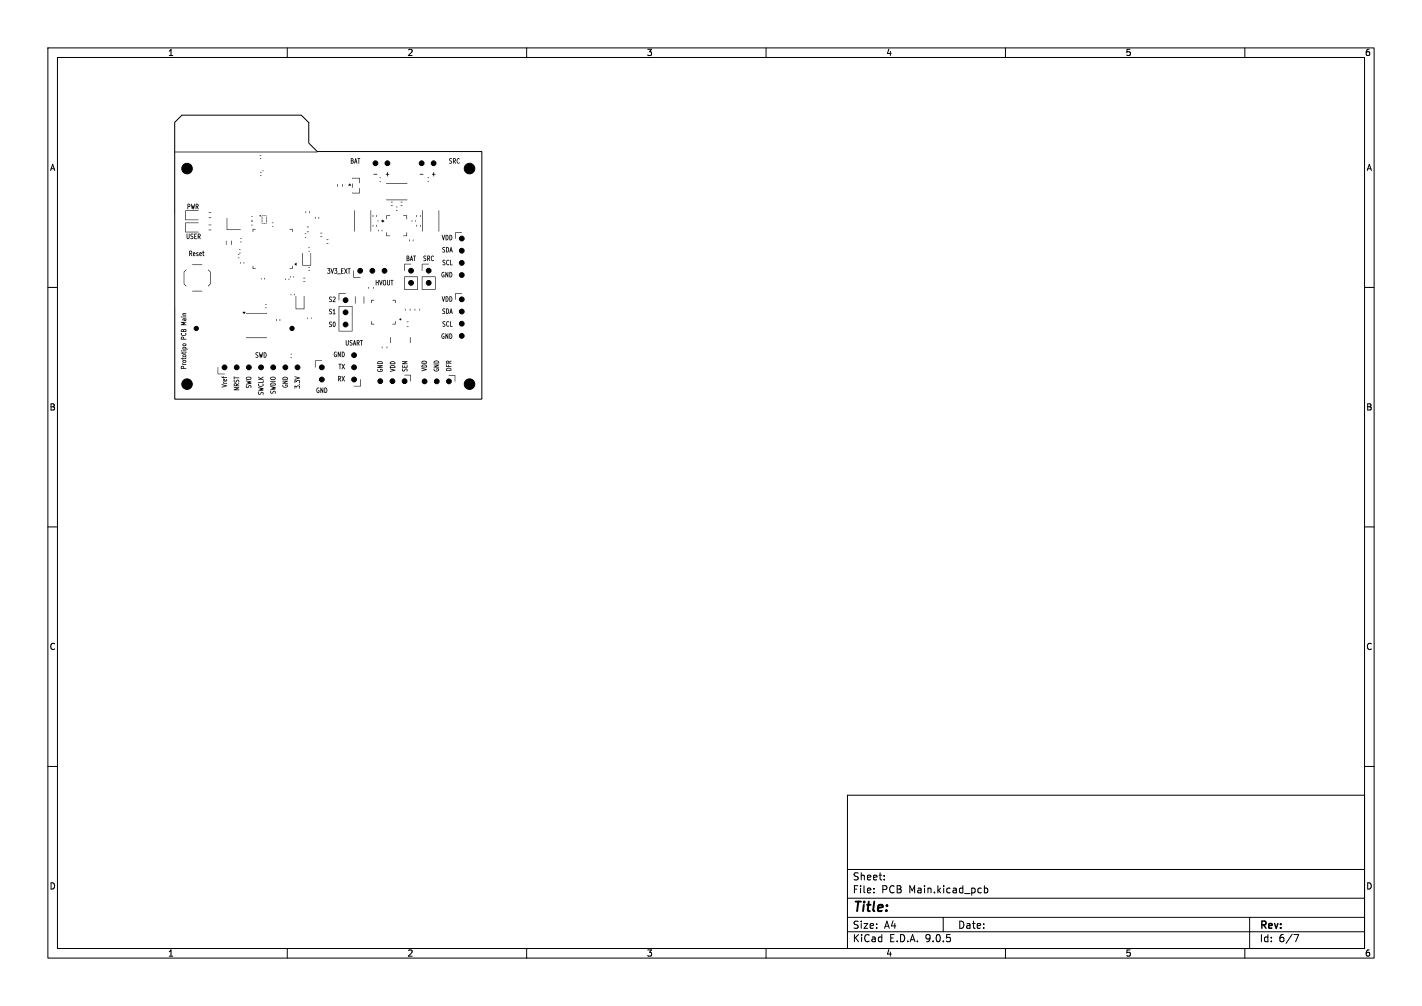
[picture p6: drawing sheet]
<svg xmlns="http://www.w3.org/2000/svg" width="297mm" height="210mm" viewBox="0 0 297 210" stroke-linecap="round" stroke-linejoin="round" font-family="sans-serif">
<defs><g id="words">
<text font-size="2.8" x="178" y="190.9">Title:</text>
<g font-size="2.1">
<text x="178" y="184">Sheet:</text>
<text x="178" y="186.7">File:</text>
<text x="184.1" y="186.7">PCB</text>
<text x="189.9" y="186.7">Main.kicad_pcb</text>
<text x="178" y="196.9">KiCad</text>
<text x="178" y="194.1">Size:</text>
<text x="184.7" y="194.1">A4</text>
<text x="185.7" y="196.9">E.D.A.</text>
<text x="193.3" y="196.9">9.0.5</text>
<text x="200" y="194.1">Date:</text>
<text x="263" y="194.3">Rev:</text>
<text x="263" y="196.9">Id:</text>
<text x="267.1" y="196.9">6/7</text>
</g>
<g font-size="1.8">
<text x="35" y="11.9">1</text>
<text x="85" y="11.9">2</text>
<text x="135" y="11.9">3</text>
<text x="185" y="11.9">4</text>
<text x="235" y="11.9">5</text>
<text x="285" y="11.9">6</text>
<text x="10.3" y="35.9">A</text>
<text x="285.4" y="35.9">A</text>
<text x="10.3" y="85.9">B</text>
<text x="285.3" y="85.9">B</text>
<text x="10.3" y="135.9">C</text>
<text x="285.3" y="135.9">C</text>
<text x="10.3" y="185.9">D</text>
<text x="285.3" y="185.9">D</text>
<text x="35" y="199.9">1</text>
<text x="85" y="199.9">2</text>
<text x="135" y="199.9">3</text>
<text x="185" y="199.9">4</text>
<text x="235" y="199.9">5</text>
<text x="285" y="199.9">6</text>
</g>
</g></defs>
<g fill="none" stroke="#000" stroke-width=".21">
<path d="M10 10h277v190h-277zM12 12h273v186h-273zM60 10v2M110 10v2M160 10v2M210 10v2M260 10v2M38 24h24.9l1.6 1.6v4.3l1.8 1.7h34.3v51.7h-64.1v-57.8zM10 60h2M285 60h2M10 110h2M285 110h2"/>
<path d="M10 160h2M177 166h108v32h-108zM285 160h2M60 198v2M110 198v2M160 198v2M177 194.5h108M177 191.5h108M177 187.5h108M177 181.5h108M182.5 186.3v.1M182.5 185.5v.1"/>
<path d="M184.7 183.6v.1M184.7 182.8v.1M197 191.5v3M205.6 184.9v1.5M205.6 185.5l.4-.1 .3 .3-.1 .6h-.6M210 198v2M260 198v2M261 191.5v6.5M270.2 195.1h1l-.6 1.5"/>
</g>
<g fill="#000">
<path d="M54.3 33.1l.3 .1h-.3zM54.3 32.4h.3zM54.3 36.6l.3 .1h-.3zM54.3 35.9l.3 .1zM36.5 31.7h29.8l-29.7 .1zM70.5 38.4v.6zM71.5 38.4l.1 .6zM73 38.3l.3 .5-.5-.1zM73.3 33h.3l.2 .3 .1 .6-.2 .3-.4-.1 .4-.2v-.2l-.3-.1v.4h-.1v-.5l.4-.1-.3-.2v.3h-.1zM73.5 38.3l.1 .1v.8zM74.2 33l.2 .1 .2 1.1-.2-.3h-.2l-.1 .3-.1-.1v-.4h.4l-.1-.3-.1 .3h-.2zM73.6 37.1h1.5l.1 1.1h-.2v-1l-1.4 .1z"/>
<path d="M73.6 40.2h1.4v-.9h.2l-.1 1.1h-1.5zM74.6 33l.7 .1-.3 .1v1l-.1-1zM78 36.3l.8 .1-.7 .1zM79.3 37.8l.3 .1h-.3zM79.3 37.1h.3zM80.9 35.9l.1 .4 .3 .1-.3 .1v.3l-.1-.3-.3-.1 .3-.1zM80.7 38.3h4.4l-4.4 .1zM87.7 36.3l.7 .1-.7 .1zM89.3 37.8l.3 .1h-.3zM89.3 37.1h.3l-.3 .1zM90.5 35.9l.2 .4 .3 .1-.3 .1-.1 .3-.1-.3-.3-.1 .3-.1zM93.9 33.1h.5l-.4 .2 .4 .5-.2 .4-.4-.1 .5-.2-.4-.4z"/>
<path d="M94.6 33l.6 .2v.3l-.2 .2 .2 .5-.4-.5v.4h-.2v-.6l.5-.1-.1-.2h-.2v.3h-.2zM95.5 33.1h.4l.1 .1h-.1a.35 .35 0 0 0-.4 .4 .35 .35 0 0 0 .4 .3h.1v.2l-.3 .1-.3-.3v-.4zM38.8 56.3l.1 .1-.4 .4v2.4l.4 .6-.5-.5v-2.5zM39 48.8h.1l.1 1 .2-.2v-.8h.2v.9l-.2 .2h-.2l-.2-.2zM39.2 42.6l.4-.1 .2 .3-.1 .4h-.4l-.1 .5-.1-.6h.4l.1-.3-.3-.1v.4h-.2zM39.6 52.3l.5 .2v.3l-.2 .2 .2 .5-.3-.5-.1 .4h-.2v-.6l.5-.1-.1-.2h-.2v.3h-.2zM39.9 48.8l.5 .1-.5 .1 .5 .5-.2 .4-.4-.1 .4-.2-.4-.3zM40.4 52.7h.4v.3l-.3 .1v.2h.3l-.1 .2-.4-.1v-.5h.4h-.4zM39.9 42.6h.1l.1 .6 .2-.4 .1 .4 .2-.6h.1l-.2 1.1-.2-.4-.1 .3h-.1zM40.6 48.8h.5l-.4 .1v.3l.3 .1-.3 .1v.4h.4l-.1 .1h-.4zM40.9 42.6l.5 .1 .1 .3-.2 .2 .1 .5-.3-.5-.1 .5h-.1v-.6l.4-.2v-.2h-.3v.4h-.1zM41 52.7h.4l-.3 .2 .4 .3-.2 .3-.3-.1 .3-.2-.3-.2z"/>
<path d="M38.7 46.5h2.7v.1h-2.6v1.8l2.7 .1h-2.8zM38.7 43.9h2.7v.1h-2.6v1.8l2.7 .1-2.8 .1zM41.3 48.8l.6 .1v.3l-.2 .2 .2 .5-.4-.5-.1 .5h-.1v-.6l.5-.1-.1-.3h-.2v.4h-.2zM41.7 52.7h.4v.3l-.3 .1v.2h.3l-.1 .2-.3-.1-.1-.5h.4h-.4zM40.1 55.2l2.1 .1zM42.4 52.3l.1 .3 .2 .1-.2 .1 .1 .7-.2-.2-.2-.6zM43.5 56.3l.5 .5v2.5l-.5 .5-.1-.1 .5-.5v-2.4zM43.6 48h.5zM43.6 46.9l.5 .1zM43.6 45.4l.5 .1zM43.6 44.4h.5zM47.2 50.3h.1v.8z"/>
<path d="M47.4 45.5h.1v2.4l2.8 .1h-2.9zM48.3 50.2l.1 .9zM49.7 53.8l.3 .1h-.3zM49.7 53.1h.3zM49.9 52.8h.4zM49.9 52.1h.4zM50.2 54.7h.1v.3zM50.2 50.5h.3l-.3 .1zM50.2 49.7l.3 .1h-.3zM50.9 54.7h.1v.3zM52.5 46.9l.3 .1h-.3zM52.5 46.2l.3 .1z"/>
<path d="M52.5 45.9l.3 .1zM52.5 45.2l.3 .1zM52.8 55.5l.1 .5h.5v.1h-.6zM52.8 47.8h.6l-.5 .1v.5zM54.5 58l.1 .3zM55.3 58v.3zM54.7 45h1v1.7h-1v-1.5l.1 .2v1.2l.9-.1-.1-1.4-.9 .1zM56.8 47.2l.3 .1zM56.8 46.5h.3zM59.6 58.2h.1v.3zM60.3 58.2h.1v.3zM60.6 57.7h.1v.3z"/>
<path d="M60.5 47.8h.6v.6l-.1-.5h-.5zM61 55.5h.1v.6h-.6v-.1h.5zM61.3 57.7h.1v.3zM61.5 55.1l.4-.2v.5zM63.2 52.8l.1 2.5h1.6v-2.4l.1-.1-.1 2.6h-1.8zM63.3 58.8h.5zM63.4 58l.4 .1h-.4zM63.9 44.1v.4zM63.6 49.5h.4zM63.6 48.8h.4zM64.1 48.3l.4 .1-.4 .1zM64.1 47.4h.4z"/>
<path d="M64.6 44.1h.1v.4zM64.4 56.5h.3zM64.4 55.8h.3zM64.4 52.4l.3 .1zM64.4 51.7h.3zM65.8 45.3l.1 .4zM66.5 45.3h.2l-.1 .4zM66.9 49.4h.4zM66.9 48.6l.4 .1h-.4zM68.2 50.8h.4zM68.2 50l.4 .1h-.4zM68.4 56l.6 .1-.2 .3 .2 .5-.2 .3-.5-.2 .5-.1v-.3l-.2-.1 .2-.3h-.4z"/>
<path d="M69.1 56h.1l.2 .8 .2-.8 .2 .1-.4 1.1zM69.8 56l.6 .1-.2 .3 .2 .5-.2 .3-.4-.2 .5-.1v-.3l-.3-.1 .2-.3h-.4zM70.5 57.1l.7 .1-.7 .1zM71.3 56l.5 .1-.4 .1v.3h.3l-.3 .1v.4h.3v.2l-.5-.1zM71.9 56l.3 .4 .2-.4h.2l-.3 .6 .2 .5-.3-.4-.2 .4h-.1l.2-.5zM72.6 56l.6 .1-.2 .1-.1 1-.1-1-.2-.1zM73.8 56.5l.1 1.3h1.3l.1 .2-1.5-.1zM74 43.9h.1v4.4zM77 59.9h.1l-.1 .4zM77.4 43.9h.1v4.4zM77.9 46.9v.4zM77.9 44.9v.4z"/>
<path d="M78 59.9h.1v.4zM78.5 58.4l.1 .1v.4h.3v-.4h.2v1.1l-.2-.1v-.4h-.3v.4l-.1 .1zM78.6 47h.1v.3zM78.6 44.9h.1v.4zM78.9 46h.1v.3zM79 48h.1v.3zM79.6 46h.1v.3zM79.2 58.5h.1l.2 .7 .2-.7h.2l-.3 1.1zM79.7 48h.1v.3zM79.8 45.9l.5 .2-.4 .4zM80.1 58.5l.3-.1 .2 .2v.8l-.2 .2-.4-.2v-.5h.1l.1 .5 .3-.2-.1-.6-.4 .3zM80.7 48.5h.1v.7l.7 .1h-.8z"/>
<path d="M80.9 58.4l.1 .1 .1 .9 .2-.1v-.8h.1v.8l-.2 .3h-.2l-.2-.3zM80.7 45h.8l-.7 .1-.1 .7zM81.7 42.9l.3 .1h-.3zM81.6 42.2h.4zM81.6 58.4l.6 .1-.3 .1v1l-.1-1h-.2zM82.7 43.9l.3 .1zM82.7 43.2h.3zM83.7 42.9l.4 .1h-.4zM83.7 42.2h.4zM84.2 45h.8v.7h-.1v-.6zM84.2 49.2h.7v-.7h.1v.8zM80.6 41.7l4.5 .1z"/>
<path d="M84.9 53.4h.4l.2 .2v.7l-.2 .2-.4-.1 .5-.2-.1-.2h-.2v.3h-.2v-.5l.4-.1-.2-.2v.3h-.2zM85.5 50h.1l-.1 .4zM84.4 55.1l1.5 .1h-1.4l-.1 1.4zM85.9 53.4h.1l.2 1.1-.1-.3h-.3l-.1 .3h-.1l.1-.4h.3l-.1-.4v.4h-.2zM86 46l.1 .3zM86.2 50h.1v.4zM86.3 53.4h.6l-.2 .1-.1 1-.1-1h-.2zM86.7 46h.1v.3zM87 47h.1v.3zM87 44.9h.1v.4zM84.4 57.7h2.9v2.8h-2.9v-.1h2.8v-2.6h-2.7v2.6h-.1zM87.8 47h.1l-.1 .3z"/>
<path d="M87.8 44.9h.1l-.1 .4zM88.2 43.9h.1v4.4zM88.5 53.4l.5 .1-.4 .1 .4 .5-.2 .4-.4-.1 .5-.2-.4-.4zM88.1 55.1l1.5 .1h-1.4l-.1 1.4zM89.2 53.4l.6 .1v.3l-.2 .2 .2 .5-.3-.5-.1 .5h-.2v-.6l.5-.2-.1-.2h-.2v.4h-.2zM90.2 53.4h.4v.2h-.1a.35 .35 0 0 0-.4 .3 .35 .35 0 0 0 .4 .4h.1v.1l-.3 .1-.3-.3v-.4zM88.1 57.7h2.8l.1 2.8h-2.9v-.1h2.8v-2.6h-2.7v2.6h-.1zM91.6 43.9h.1v4.4zM92.4 56.8h.3l.1 .1-.1 .1a.38 .38 0 0 0-.4 .3 .38 .38 0 0 0 .4 .4l-.2-.3 .3-.1v.6h-.4l-.2-.3v-.3zM92.5 51.6l.5 .1-.5 .1 .5 .5-.2 .4-.4-.1 .4-.2-.4-.4zM92.5 54.3h.5l-.4 .2 .4 .5-.2 .4-.4-.1 .5-.2-.4-.4zM92.3 49l.1 .1 .2 .7 .2-.7h.2l-.4 1.1z"/>
<path d="M93.1 56.8l.4 .7v-.7h.1v1.1l-.4-.7v.7h-.2zM93.1 49l.4 .1 .2 .6-.2 .4-.4 .1v-.2a.43 .43 0 0 0 .4-.3 .43 .43 0 0 0-.3-.5v.8h-.1zM93.2 51.6h.4l.2 .6-.2 .5h-.4v-.1a.43 .43 0 0 0 .4-.4 .43 .43 0 0 0-.3-.5v.9h-.1zM93.4 54.3h.3l.1 .1h-.1a.35 .35 0 0 0-.4 .4 .35 .35 0 0 0 .4 .4h.1v.1l-.3 .1-.3-.3v-.4zM94 54.3h.2v.9h.3v.2l-.5-.1zM93.9 56.8h.4l.2 .6-.2 .5h-.4v-.1a.43 .43 0 0 0 .4-.4 .43 .43 0 0 0-.3-.5v.9h-.1zM93.9 49l.4 .1 .2 .6-.2 .4-.4 .1v-.2a.43 .43 0 0 0 .4-.3 .43 .43 0 0 0-.3-.5v.8h-.1zM94.2 51.6h.1l.2 1.1-.2-.3h-.2l-.1 .3h-.1l.1-.4h.3l-.1-.4-.1 .4h-.1zM95.1 48.5h1.4l-1.3 .1-.1 1.3zM37.8 76.5l.5-.1 .1 .4h.5v.2h-1.1v-.4h.1v.2h.4l-.1-.2h-.4zM37.8 70.4l.5-.1 .1 .4h.5v.2h-1.1v-.4h.1v.2h.4l-.1-.2h-.4zM38.1 75.8l.8 .3-.7 .1z"/>
<path d="M37.8 74.8h.3l.1-.2 .1 .2 .6-.1-.1 .2-.6 .2zM37.8 73.7l.3-.1 .1-.2 .1 .2 .6-.1-.1 .2-.6 .2zM38.2 75.3l.5-.1 .2 .3-.2 .2h-.4l-.2-.3 .3 .2 .4-.2h-.7zM38.2 74.1l.5-.1 .2 .3-.2 .2h-.4l-.2-.3 .3 .2 .4-.2h-.7zM38.2 72.5l.5-.1 .2 .4 .4 .1h-1.1l-.1-.2 .7 .1-.2-.2-.5 .1zM38.2 71.8l.5-.1 .2 .4-.2 .2h-.4l-.2-.4 .3 .2 .4-.2h-.7zM37.8 68.8l.9-.1 .2 .2v.3l-1.1 .1v-.3h.1v.1h.3v-.1h.2v.1h.4l-.2-.3-.8 .2zM37.8 69.5h.2v.1a.35 .35 0 0 0 .3 .4 .35 .35 0 0 0 .4-.4v-.1l.2 .1v.4l-.6 .1-.5-.2zM38.1 73.2l.8 .1h-.7zM37.8 67.2h1.1v.1l-.6 .1 .3 .1-.3 .2h.6v.1l-1.1 .1v-.2l.5-.2-.5-.2zM38.2 66.5h.7v.3l-.3 .2-.2-.2h.3l.1-.2h-.3v.2l-.2-.2-.1 .4zM38.1 66.1l.8 .1h-.7z"/>
<path d="M38.2 65.4h.7v.1h-.6v.1l.6 .2-.8 .1zM40.2 60.7l2 .1h-2zM45.5 76.7h.1v1.3l1.4 .1h-1.5zM46.3 78.6l.2 .2 .2-.2 .1 .2 .6 .1-.7 .1-.4-.1zM46.6 79.7l.3 .2 .5 .1-.7 .1zM46.7 79.2l.3-.1 .2 .4 .1-.4 .1 .4-.2 .1h-.5l-.1-.3 .3 .2v-.2h-.3zM48.8 78.6l.2 .2 1 .1-1 .1-.1 .2zM48.9 79.3h.1l.1 .4 .4-.4h.3l.2 .2-.1 .3h-.1v-.3l-.2-.1-.3 .4h-.3l-.2-.2zM50.7 65.1l.6 .1-.3 .4zM51.4 79.5l1.1 .1v.2l-.4 .1 .4 .1-1.1 .3v-.2l.6-.1-.4-.1 .4-.2-.6-.1zM51.5 70.4h4.2v.1l-4.2 .1zM51.4 78.8l.9-.1 .2 .4-.2 .2h-.7l-.2-.4 .4 .3 .5-.1 .1-.2-.3-.1-.7 .1z"/>
<path d="M53.5 73.6h.5l-.5 .2 .5 .5-.2 .4-.4-.1 .4-.2-.4-.4zM54.1 73.5l.1 .1 .2 .6 .1-.4 .1 .4 .2-.6h.1l-.2 1.1-.2-.4-.1 .3h-.1zM53.9 78.7l.5 .3 .6-.4v.2l-.5 .3 .5 .1h-1.1l.1-.1h.3zM53.9 79.8l1-.1v-.3h.2l-.1 .5h-1zM55.1 73.5l.4 .1 .2 .6-.2 .4-.4 .1v-.2a.43 .43 0 0 0 .4-.3 .43 .43 0 0 0-.3-.5v.8h-.1zM51.5 65.4l4.1-.1 .1 .2h-4.2zM55.4 64.2l.3 .1zM55.4 63.5l.3 .1zM56.5 80l.4-.1h.4l.2 .1 .1 .4-1.1 .1-.1-.3 1 .1a.48 .48 0 0 0-.8-.1h-.2zM56.5 78.8l.9-.1 .2 .4-.2 .2h-.8l-.2-.4 .5 .3 .4-.1 .1-.2-.2-.1-.8 .1zM56.5 79.5l1.1 .1-1.1 .1zM57.7 66.6v.4z"/>
<path d="M58.4 66.6l.1 .4zM59 78.8l.5-.2 .3 .1 .3 .1v.4l-1.1 .1v-.3l1 .1a.48 .48 0 0 0-.9-.1h-.1zM59 79.5h1.1v.1l-.7 .3h.7v.2h-1.1v-.2l.7-.3h-.7zM60.7 61.4h.1v.2zM60.7 74.6l.3 .1h-.3zM60.7 73.9h.3l-.3 .1zM61.4 61.4h.2l-.1 .2zM61.5 78.6l1.2 .3-1.1 .4v-.2l.7-.2-.7-.2zM61.8 61.8h.1v2.6h1.6v-2.6h.1l-.1 2.7h-1.7zM61.5 79.3l.4 .2 .3-.2 .3 .1 .2 .4-.3 .2 .1-.4-.1-.1h-.3l-.1 .3-.3-.2-.1 .4zM64.3 66.3v.3zM65 66.3v.3z"/>
<path d="M65.8 75.3h1.5l-1.4 .1-.1 1.3zM68.8 67.2h.5l-.4 .2 .4 .5-.2 .4-.4-.1 .5-.2-.4-.4zM68.8 64.5l.5 .1-.4 .1 .4 .5-.2 .4-.4-.1 .5-.2-.4-.4zM68.8 62h.5l-.4 .2 .4 .5-.2 .4-.4-.1 .5-.2-.4-.4zM69.7 64.5h.2v1h.2l-.1 .1h-.5l.2-.1v-.7h-.2zM69.6 67.2h.4l.1 .4v.4l-.3 .3-.2-.2-.1-.5h.1l.2 .5a.63 .63 0 0 0 0-.8l-.2 .3h-.1zM69.5 62l.4-.1 .2 .2v.4l-.4 .4h.3l.1 .2-.7-.1 .5-.7-.1-.2-.3 .1zM69.9 73.5l.3-.1 .1 .1-.1 .1a.38 .38 0 0 0-.4 .4 .38 .38 0 0 0 .4 .4l-.1-.4h.2v.5h-.4l-.1-.2-.1-.4zM70.6 73.4l.4 .7v-.6l.2-.1-.1 1.1-.4-.7v.7h-.1zM70.7 78.5l.5 .1v.3l-.2 .3 .2 .4-.4-.4v.4h-.2v-.6l.5-.1-.1-.2-.2-.1v.4h-.2zM70.7 76h.6l-.2 .1-.1 1-.1-1h-.2zM71.4 73.4l.4 .1 .2 .5-.2 .5-.4 .1v-.2a.43 .43 0 0 0 .4-.4 .43 .43 0 0 0-.3-.4v.8h-.1z"/>
<path d="M71.4 78.5l.3 .4 .2-.4h.1l-.2 .6 .2 .5-.3-.4-.2 .4h-.1l.2-.5zM71.4 76l.3 .3 .2-.3h.1l-.2 .5 .2 .6-.3-.4-.2 .4h-.1l.2-.6zM70.7 61.3h1.5h-1.3l-.1 1.4zM72.2 71l.2 .1 .1 .9 .2-.1v-.9h.1v.9l-.2 .2h-.2l-.2-.2zM73.1 71.1h.5l-.4 .2 .4 .5-.2 .3-.4-.1 .5-.1-.4-.4zM70.8 63.9h2.8v5.3h-2.9l2.8-.1v-5.1h-2.6v5.1h-.2zM74 71h.1l.2 1.1-.1-.2h-.3l-.1 .2h-.1l.1-.4h.3l-.1-.3v.3h-.2zM74.1 61.9h.2l-.1 1.5zM74.5 71l.6 .1v.3l-.2 .3 .2 .4-.4-.4-.1 .4h-.1v-.6l.5-.1-.1-.2-.2-.1v.4h-.2zM73.9 80.6l1.4-.1v-1.3h.1v1.5zM75.2 71h.6l-.2 .1-.1 1-.1-1h-.2zM76 61.9h.1l-.1 1.5z"/>
<path d="M77.5 67.1h.1v.5l.6 .1h-.7zM77.5 62.6l.7 .1h-.6l-.1 .6zM78.9 75.5l.4-.1h.4l.2 .2v.3l-1 .1-.1-.3 1 .1a.48 .48 0 0 0-.9-.1h-.1zM78.9 77.1l.1 .1a.38 .38 0 0 0 .4 .4 .38 .38 0 0 0 .4-.4l-.4 .1v-.3h.4l.1 .3-.1 .3-.5 .1-.5-.2zM79.7 72.4h.2l-.1 .3zM78.8 76.2h1.1v.2l-.7 .3h.7v.1h-1.1v-.1l.7-.3h-.6zM80.8 72.4h.1l-.1 .3zM81.4 77l1.2 .3-1.1 .3v-.1l.7-.2-.7-.2zM81.5 70.4l.1 1.2zM81.5 76.4l.4-.2 .4 .1 .2 .1 .1 .3-1.1 .1-.1-.2 1 .1a.48 .48 0 0 0-.8-.1h-.2zM81.5 75.6l.4-.2 .4 .1 .2 .1 .1 .3-1.1 .1-.1-.2 1 .1a.48 .48 0 0 0-.8-.1h-.2zM82 62.6h.6v.7l-.1-.6h-.5z"/>
<path d="M82.5 67.1h.1v.6h-.6v-.1h.5zM84 76.2h.1v.4h.3l.1-.3 .1 .3h.4l.1-.4v.5l-1.1 .1zM84.6 64.5h.1v.4zM84 77h.2v.4l.4-.4h.4l.1 .2v.3h-.2l.1-.3-.2-.1-.3 .4h-.4l-.1-.2zM84 75.4h1.1v.2l-.7 .3h.7v.1h-1.1v-.1l.7-.3h-.7zM85 68.2h.3l-.3 .1zM84.9 67.2h.4zM85.6 64.4l.1 .5zM85.6 70.4h.1v1.2zM84.4 78.3l1.4-.1v1.4h-.1v-1.2zM86.6 64.5h.1v.4zM87.6 64.5h.1v.4z"/>
<path d="M88 76.8l1.2 .4-1.1 .3v-.1l.7-.2-.7-.2zM88.1 76.3l.4-.2h.4l.2 .2 .1 .3-1.1 .1-.1-.3 1 .1a.48 .48 0 0 0-.8-.1h-.2zM88.1 75.5l.4-.2h.4l.2 .2 .1 .3-1.1 .1-.1-.3 1 .1a.48 .48 0 0 0-.8-.1h-.2zM90.6 75.4l.5-.1h.3l.3 .1v.4l-1.1 .1v-.3l1 .1a.48 .48 0 0 0-.9-.1h-.1zM90.6 77h.2a.38 .38 0 0 0 .3 .4 .38 .38 0 0 0 .4-.3l-.3 .1-.1-.3h.5l.1 .3-.2 .3-.4 .1-.5-.2zM90.6 76.1h1.1v.1l-.7 .4h.7v.1h-1.1v-.1l.7-.3h-.7zM92.4 69.7l.3-.1 .1 .1-.1 .1a.38 .38 0 0 0-.4 .4 .38 .38 0 0 0 .4 .4l-.2-.4h.3v.5h-.4l-.2-.2v-.4zM92.5 64.5h.5l-.5 .2 .5 .5-.2 .3-.4-.1 .4-.1-.4-.4zM92.5 67.1l.5 .1-.4 .1 .4 .5-.2 .4-.4-.1 .5-.2-.4-.4zM92.3 61.9h.1l.2 .7 .2-.7h.2l-.4 1.1zM93.1 69.6l.4 .7v-.6l.1-.1v1.1l-.4-.7v.7h-.2zM93.2 76.1h.1v.3h.3l.1-.2 .1 .2 .5 .1-1.1 .1z"/>
<path d="M93.1 61.9h.4l.2 .6-.2 .4-.4 .1v-.2a.43 .43 0 0 0 .4-.3 .43 .43 0 0 0-.3-.5v.8h-.1zM93.2 64.4h.4l.2 .6-.2 .5h-.4v-.1a.43 .43 0 0 0 .4-.4 .43 .43 0 0 0-.3-.5v.9h-.1zM93.2 75.4l.4-.1 .2 .2 .5-.2-.5 .4h.4l.1 .2h-1.1l-.1-.4h.2v.2h.4l-.1-.2h-.5zM93.4 67.1h.3l.1 .1-.1 .1a.35 .35 0 0 0-.4 .3 .35 .35 0 0 0 .4 .4h.1v.1l-.3 .1-.3-.3v-.4zM93.2 77l.4-.2h.4l.2 .2 .1 .3-1.1 .1-.1-.3 1 .1a.48 .48 0 0 0-.8-.1h-.2zM94 67.1h.2v.9l.3 .1v.1h-.5zM93.9 69.6l.4 .1 .2 .5-.2 .5h-.4v-.1a.43 .43 0 0 0 .4-.4 .43 .43 0 0 0-.3-.5v.9h-.1zM93.9 61.9h.4l.2 .6-.2 .4-.4 .1v-.2a.43 .43 0 0 0 .4-.3 .43 .43 0 0 0-.3-.5v.8h-.1zM94.2 64.4h.1l.2 1.1-.2-.2h-.2l-.1 .2h-.1l.1-.4h.3l-.1-.3-.1 .3h-.1zM93.7 78.3h1.4v1.3h-.1v-1.2zM95.1 61.2h1.4l-1.3 .1-.1 1.3zM46.3 80.2l1.1 .4-1.1 .3v-.2l.7-.2-.7-.1z"/>
<path d="M48.9 80.1l.3-.1 .3 .2 .4-.2-.4 .5h.4l.1 .1h-1.1l-.1-.3h.2v.2h.3v-.3l-.5 .1zM48.8 80.9h1.1v.1l-.6 .3h.6l.1 .1-1.1 .1-.1-.2 .7-.3h-.6zM51.4 80.4h.1l.1 .4 .4-.4h.4l.1 .2v.4h-.2l.1-.4h-.2l-.3 .4h-.4l-.1-.2zM53.9 80.9l1.1 .1v.2l-.4 .1 .4 .2-1.1 .2v-.2l.7-.1-.4-.1 .4-.2-.7-.1zM54 81.8h.1l.1 .5 .4-.5h.3l.2 .2-.1 .4h-.1v-.3l-.2-.1-.3 .4h-.4l-.1-.2zM54 80.2l.1-.1v.1a.35 .35 0 0 0 .4 .4 .35 .35 0 0 0 .3-.4l.1-.1 .1 .1v.4l-.6 .1-.4-.1zM56.5 80.6l1 .2v.2h-.3l.4 .2-1.1 .3v-.2l.6-.1-.4-.2 .4-.1-.6-.1zM56.5 81.6h.1l.1 .4 .4-.4h.4l.1 .2-.1 .3-.1 .1v-.4l-.2-.1-.3 .4h-.3l-.2-.1zM59 80.3l.2 .1a.38 .38 0 0 0 .3 .4 .38 .38 0 0 0 .4-.4l-.3 .2v-.3h.4l.1 .3-.2 .2-.4 .1-.5-.2zM61.5 80.5l.4 .2 .3-.2h.3l.2 .5-.3 .1 .1-.4-.1-.1-.3 .1-.1 .2-.3-.2-.1 .4zM66.3 81l.3-.1 .1 .1-.1 .1a.38 .38 0 0 0-.4 .4 .38 .38 0 0 0 .4 .4l-.2-.4h.3v.5h-.4l-.2-.2v-.4zM66.9 80.9l.5 .7v-.6l.1-.1v1.1l-.4-.7v.7h-.2z"/>
<path d="M67.8 80.9l.4 .1 .2 .5-.2 .5h-.4l-.1-.1a.43 .43 0 0 0 .5-.4 .43 .43 0 0 0-.3-.4v.8h-.2z"/>
<circle cx="54.9" cy="35.7" r=".1"/>
<circle cx="54.4" cy="45.1" r=".15"/>
<circle cx="37.9" cy="73.3" r=".12"/>
<circle cx="37.9" cy="66.2" r=".12"/>
<circle cx="83.6" cy="66.7" r=".2"/>
<circle cx="62.5" cy="80.2" r=".12"/>
</g>
<g fill="#000" stroke="#000" stroke-width=".21">
<circle cx="39.1" cy="35.2" r="1.1"/>
<circle cx="78.4" cy="34.1" r=".5"/>
<circle cx="80.9" cy="34.1" r=".5"/>
<circle cx="88.1" cy="34.1" r=".5"/>
<circle cx="90.6" cy="34.1" r=".5"/>
<circle cx="98.1" cy="35.2" r="1.1"/>
<circle cx="75.2" cy="56.5" r=".5"/>
<circle cx="77.8" cy="56.5" r=".5"/>
<circle cx="80.3" cy="56.5" r=".5"/>
<circle cx="85.9" cy="59.1" r=".5"/>
<circle cx="85.9" cy="56.5" r=".5"/>
<circle cx="89.5" cy="56.5" r=".5"/>
<circle cx="89.5" cy="59.1" r=".5"/>
<circle cx="96.4" cy="52.3" r=".5"/>
<circle cx="96.4" cy="57.4" r=".5"/>
<circle cx="96.4" cy="54.9" r=".5"/>
<circle cx="96.4" cy="49.8" r=".5"/>
<circle cx="41" cy="68.6" r=".44"/>
<circle cx="46.9" cy="76.7" r=".5"/>
<circle cx="49.4" cy="76.7" r=".5"/>
<circle cx="52" cy="76.7" r=".5"/>
<circle cx="54.5" cy="76.7" r=".5"/>
<circle cx="57.1" cy="76.7" r=".5"/>
<circle cx="59.6" cy="76.7" r=".5"/>
<circle cx="61" cy="68.6" r=".44"/>
<circle cx="62.1" cy="76.7" r=".5"/>
<circle cx="67.2" cy="79.2" r=".5"/>
<circle cx="67.2" cy="76.7" r=".5"/>
<circle cx="72.2" cy="67.7" r=".5"/>
<circle cx="72.2" cy="62.7" r=".5"/>
<circle cx="72.2" cy="65.2" r=".5"/>
<circle cx="74" cy="76.7" r=".5"/>
<circle cx="74" cy="74.1" r=".5"/>
<circle cx="74" cy="79.2" r=".5"/>
<circle cx="79.4" cy="79.6" r=".5"/>
<circle cx="82" cy="79.6" r=".5"/>
<circle cx="84.5" cy="79.6" r=".5"/>
<circle cx="88.7" cy="79.6" r=".5"/>
<circle cx="91.2" cy="79.6" r=".5"/>
<circle cx="93.8" cy="79.6" r=".5"/>
<circle cx="96.4" cy="62.5" r=".5"/>
<circle cx="96.4" cy="67.6" r=".5"/>
<circle cx="96.4" cy="70.1" r=".5"/>
<circle cx="96.4" cy="65" r=".5"/>
<circle cx="39.1" cy="80.2" r="1.1"/>
<circle cx="98.1" cy="80.2" r="1.1"/>
</g>
<use href="#words"/>
</svg>
